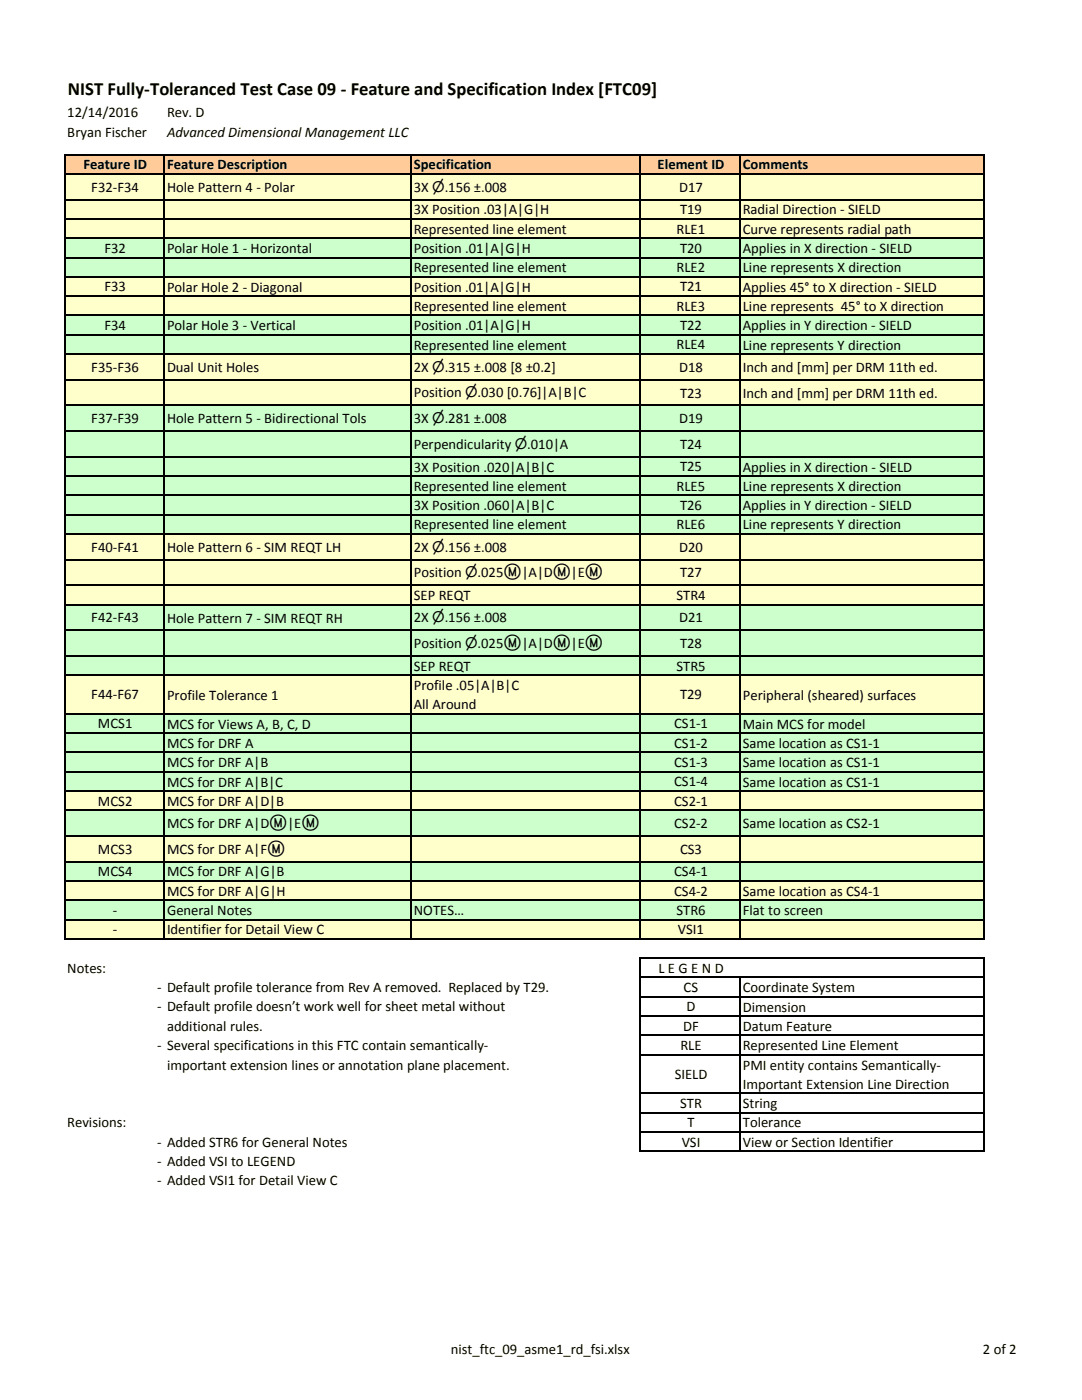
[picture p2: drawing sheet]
<svg xmlns="http://www.w3.org/2000/svg" width="216mm" height="279mm" viewBox="0 0 216 279" stroke-linecap="round" stroke-linejoin="round" font-family="sans-serif">
<defs><g id="words">
<text font-size="3.7" x="13.6" y="19">NIST Fully-Toleranced Test Case 09 - Feature and Specification Index [FTC09]</text>
<g font-size="2.9">
<text x="13.4" y="23.4">12/14/2016</text>
<text x="33.3" y="23.4">Rev. D</text>
<text x="13.4" y="27.4">Bryan Fischer</text>
<text x="33.3" y="27.4">Advanced Dimensional Management LLC</text>
<text x="16.6" y="33.8">Feature ID</text>
<text x="33.3" y="33.8">Feature Description</text>
<text x="82.6" y="33.8">Specification</text>
<text x="131.2" y="33.8">Element ID</text>
<text x="148.2" y="33.8">Comments</text>
<text x="18.2" y="38.3">F32-F34</text>
<text x="33.3" y="38.3">Hole Pattern 4 - Polar</text>
<text x="82.6" y="38.2">3X ⌀.156 ±.008</text>
<text x="135.5" y="38.3">D17</text>
<text x="82.6" y="42.8">3X Position .03|A|G|H</text>
<text x="82.6" y="46.7">Represented line element</text>
<text x="135" y="46.6">RLE1</text>
<text x="135.7" y="42.8">T19</text>
<text x="148.2" y="42.8">Radial Direction - SIELD</text>
<text x="148.2" y="46.7">Curve represents radial path</text>
<text x="20.8" y="50.5">F32</text>
<text x="33.3" y="50.5">Polar Hole 1 - Horizontal</text>
<text x="82.6" y="50.5">Position .01|A|G|H</text>
<text x="135.7" y="50.5">T20</text>
<text x="148.2" y="50.5">Applies in X direction - SIELD</text>
<text x="20.8" y="58.2">F33</text>
<text x="33.3" y="58.2">Polar Hole 2 - Diagonal</text>
<text x="82.6" y="54.4">Represented line element</text>
<text x="82.6" y="58.2">Position .01|A|G|H</text>
<text x="135" y="54.3">RLE2</text>
<text x="135.7" y="58.2">T21</text>
<text x="148.2" y="54.4">Line represents X direction</text>
<text x="148.2" y="58.2">Applies 45° to X direction - SIELD</text>
<text x="20.8" y="65.9">F34</text>
<text x="33.3" y="65.9">Polar Hole 3 - Vertical</text>
<text x="82.6" y="62.1">Represented line element</text>
<text x="82.6" y="65.9">Position .01|A|G|H</text>
<text x="135" y="62">RLE3</text>
<text x="135.7" y="65.9">T22</text>
<text x="148.2" y="62.1">Line represents 45° to X direction</text>
<text x="148.2" y="65.9">Applies in Y direction - SIELD</text>
<text x="82.6" y="69.8">Represented line element</text>
<text x="135" y="69.7">RLE4</text>
<text x="148.2" y="69.8">Line represents Y direction</text>
<text x="18.2" y="74.2">F35-F36</text>
<text x="33.3" y="74.3">Dual Unit Holes</text>
<text x="82.6" y="74.2">2X ⌀.315 ±.008 [8 ±0.2]</text>
<text x="135.5" y="74.2">D18</text>
<text x="148.2" y="74.3">Inch and [mm] per DRM 11th ed.</text>
<text x="82.6" y="79.3">Position ⌀.030 [0.76]|A|B|C</text>
<text x="135.7" y="79.3">T23</text>
<text x="148.2" y="79.4">Inch and [mm] per DRM 11th ed.</text>
<text x="18.2" y="84.5">F37-F39</text>
<text x="33.3" y="84.5">Hole Pattern 5 - Bidirectional Tols</text>
<text x="82.6" y="84.4">3X ⌀.281 ±.008</text>
<text x="82.6" y="89.5">Perpendicularity ⌀.010|A</text>
<text x="135.5" y="84.5">D19</text>
<text x="135.7" y="89.6">T24</text>
<text x="82.6" y="94.1">3X Position .020|A|B|C</text>
<text x="135.7" y="94.1">T25</text>
<text x="148.2" y="94.1">Applies in X direction - SIELD</text>
<text x="82.6" y="98">Represented line element</text>
<text x="82.6" y="101.8">3X Position .060|A|B|C</text>
<text x="135" y="97.9">RLE5</text>
<text x="135.7" y="101.8">T26</text>
<text x="148.2" y="98">Line represents X direction</text>
<text x="148.2" y="101.8">Applies in Y direction - SIELD</text>
<text x="82.6" y="105.7">Represented line element</text>
<text x="135" y="105.6">RLE6</text>
<text x="148.2" y="105.7">Line represents Y direction</text>
<text x="18.2" y="110.1">F40-F41</text>
<text x="33.3" y="110.1">Hole Pattern 6 - SIM REQT LH</text>
<text x="82.6" y="110.1">2X ⌀.156 ±.008</text>
<text x="135.5" y="110.1">D20</text>
<text x="82.6" y="115.2">Position ⌀.025Ⓜ|A|DⓂ|EⓂ</text>
<text x="82.6" y="119.8">SEP REQT</text>
<text x="135" y="119.7">STR4</text>
<text x="135.7" y="115.2">T27</text>
<text x="18.2" y="124.2">F42-F43</text>
<text x="33.3" y="124.2">Hole Pattern 7 - SIM REQT RH</text>
<text x="82.6" y="124.2">2X ⌀.156 ±.008</text>
<text x="135.5" y="124.2">D21</text>
<text x="82.6" y="129.3">Position ⌀.025Ⓜ|A|DⓂ|EⓂ</text>
<text x="135.7" y="129.3">T28</text>
<text x="82.6" y="133.9">SEP REQT</text>
<text x="82.6" y="137.7">Profile .05|A|B|C</text>
<text x="135" y="133.8">STR5</text>
<text x="18.2" y="139.6">F44-F67</text>
<text x="33.3" y="139.6">Profile Tolerance 1</text>
<text x="82.6" y="141.6">All Around</text>
<text x="135.7" y="139.6">T29</text>
<text x="148.2" y="139.6">Peripheral (sheared) surfaces</text>
<text x="19.5" y="145.4">MCS1</text>
<text x="33.3" y="145.4">MCS for Views A, B, C, D</text>
<text x="33.3" y="149.3">MCS for DRF A</text>
<text x="134.5" y="145.4">CS1-1</text>
<text x="134.5" y="149.2">CS1-2</text>
<text x="148.2" y="145.4">Main MCS for model</text>
<text x="148.2" y="149.3">Same location as CS1-1</text>
<text x="33.3" y="153.1">MCS for DRF A|B</text>
<text x="134.5" y="153.1">CS1-3</text>
<text x="148.2" y="153.1">Same location as CS1-1</text>
<text x="19.5" y="160.8">MCS2</text>
<text x="33.3" y="157">MCS for DRF A|B|C</text>
<text x="33.3" y="160.8">MCS for DRF A|D|B</text>
<text x="134.5" y="156.9">CS1-4</text>
<text x="134.5" y="160.8">CS2-1</text>
<text x="148.2" y="157">Same location as CS1-1</text>
<text x="33.3" y="165.2">MCS for DRF A|DⓂ|EⓂ</text>
<text x="134.5" y="165.3">CS2-2</text>
<text x="148.2" y="165.3">Same location as CS2-1</text>
<text x="19.5" y="170.4">MCS3</text>
<text x="33.3" y="170.3">MCS for DRF A|FⓂ</text>
<text x="135.7" y="170.4">CS3</text>
<text x="19.5" y="174.9">MCS4</text>
<text x="33.3" y="174.9">MCS for DRF A|G|B</text>
<text x="33.3" y="178.8">MCS for DRF A|G|H</text>
<text x="134.5" y="174.9">CS4-1</text>
<text x="134.5" y="178.7">CS4-2</text>
<text x="148.2" y="178.8">Same location as CS4-1</text>
<text x="22.5" y="182.6">-</text>
<text x="33.3" y="182.6">General Notes</text>
<text x="82.6" y="182.6">NOTES…</text>
<text x="135" y="182.6">STR6</text>
<text x="148.2" y="182.6">Flat to screen</text>
<text x="22.5" y="186.4">-</text>
<text x="33.3" y="186.5">Identifier for Detail View C</text>
<text x="135.3" y="186.4">VSI1</text>
<text x="13.4" y="194.1">Notes:</text>
<text x="31.3" y="198">- Default profile tolerance from Rev A removed. Replaced by T29.</text>
<text x="131.4" y="194.1">L E G E N D</text>
<text x="136.4" y="198">CS</text>
<text x="31.3" y="201.8">- Default profile doesn’t work well for sheet metal without</text>
<text x="137" y="201.8">D</text>
<text x="148.2" y="198">Coordinate System</text>
<text x="148.2" y="201.9">Dimension</text>
<text x="31.3" y="209.6">- Several specifications in this FTC contain semantically-</text>
<text x="33.3" y="205.7">additional rules.</text>
<text x="135.8" y="209.6">RLE</text>
<text x="136.3" y="205.7">DF</text>
<text x="148.2" y="205.7">Datum Feature</text>
<text x="148.2" y="209.6">Represented Line Element</text>
<text x="33.3" y="213.4">important extension lines or annotation plane placement.</text>
<text x="134.6" y="215.3">SIELD</text>
<text x="148.2" y="213.4">PMI entity contains Semantically-</text>
<text x="135.7" y="221.1">STR</text>
<text x="148.2" y="217.3">Important Extension Line Direction</text>
<text x="148.2" y="221.1">String</text>
<text x="13.4" y="225">Revisions:</text>
<text x="137.2" y="225">T</text>
<text x="148.2" y="225">Tolerance</text>
<text x="31.3" y="228.8">- Added STR6 for General Notes</text>
<text x="31.3" y="232.7">- Added VSI to LEGEND</text>
<text x="136" y="228.8">VSI</text>
<text x="148.2" y="228.9">View or Section Identifier</text>
<text x="31.3" y="236.5">- Added VSI1 for Detail View C</text>
<text x="90" y="270.3">nist_ftc_09_asme1_rd_fsi.xlsx</text>
<text x="196.1" y="270.3">2 of 2</text>
</g>
</g></defs>
<path d="M13 30.9h183.4v3.9h-183.4z" fill="#fc9"/>
<path d="M12.9 30.7v4.1M13 30.9h183.5M13 34.7h183.5M32.8 31v3.8M82 31v3.8M127.8 31v3.8M147.7 31v3.8M196.4 31v3.8" fill="none" stroke="#000" stroke-width=".25"/>
<path d="M13 34.9h183.4v12.7h-183.4z" fill="#ffc"/>
<path d="M13 47.5h183.4v7.8h-183.4z" fill="#cfc"/>
<path d="M13 55.2h183.4v7.8h-183.4z" fill="#ffc"/>
<path d="M13 62.9h183.4v7.8h-183.4z" fill="#cfc"/>
<path d="M13 70.7h183.4v10.2h-183.4z" fill="#ffc"/>
<path d="M13 80.9h183.4v25.7h-183.4z" fill="#cfc"/>
<path d="M13 106.6h183.4v14.1h-183.4z" fill="#ffc"/>
<path d="M13 120.6h183.4v14.2h-183.4z" fill="#cfc"/>
<path d="M13 134.7h183.4v7.8h-183.4z" fill="#ffc"/>
<path d="M13 142.5h183.4v15.4h-183.4z" fill="#cfc"/>
<path d="M13 157.9h183.4v3.9h-183.4z" fill="#ffc"/>
<path d="M13 161.7h183.4v5.2h-183.4z" fill="#cfc"/>
<path d="M13 166.8h183.4v5.2h-183.4z" fill="#ffc"/>
<path d="M13 172h183.4v3.9h-183.4z" fill="#cfc"/>
<path d="M13 175.8h183.4v3.9h-183.4z" fill="#ffc"/>
<path d="M13 179.7h183.4v3.9h-183.4z" fill="#cfc"/>
<path d="M13 183.5h183.4v3.9h-183.4z" fill="#ffc"/>
<g fill="none" stroke="#000" stroke-width=".25">
<path d="M12.9 34.6v152.9M13 34.7h183.5M13 39.8h183.5M32.8 34.8v152.7M82 34.8v152.7M127.8 34.8v152.7M147.7 34.8v152.7M196.4 34.8v152.7M13 43.7h183.5M13 47.5h183.5M13 51.4h183.5M13 55.2h183.5"/>
<path d="M13 59.1h183.5M13 62.9h183.5M13 66.8h183.5M13 70.7h183.5M13 75.8h183.5M13 80.9h183.5M13 86h183.5M13 91.1h183.5M13 95h183.5M13 98.8h183.5M13 102.7h183.5M13 106.6h183.5"/>
<path d="M13 111.7h183.5M13 116.8h183.5M13 120.7h183.5M13 125.8h183.5M13 130.9h183.5M13 134.7h183.5M13 142.5h183.5M13 146.3h183.5M13 150.2h183.5M13 154h183.5M13 157.9h183.5M13 161.7h183.5"/>
<path d="M13 166.8h183.5M13 172h183.5M13 175.8h183.5M13 179.7h183.5M13 183.5h183.5M13 187.4h183.5M127.8 191.1v38.8M127.9 191.2h68.6M127.9 195.1h68.6M127.9 198.9h68.6M147.7 195.2v34.7M196.4 191.3v38.6"/>
<path d="M127.9 202.8h68.6M127.9 206.6h68.6M127.9 210.5h68.6M127.9 218.2h68.6M127.9 222h68.6M127.9 225.9h68.6M127.9 229.7h68.6"/>
</g>
<use href="#words"/>
</svg>
